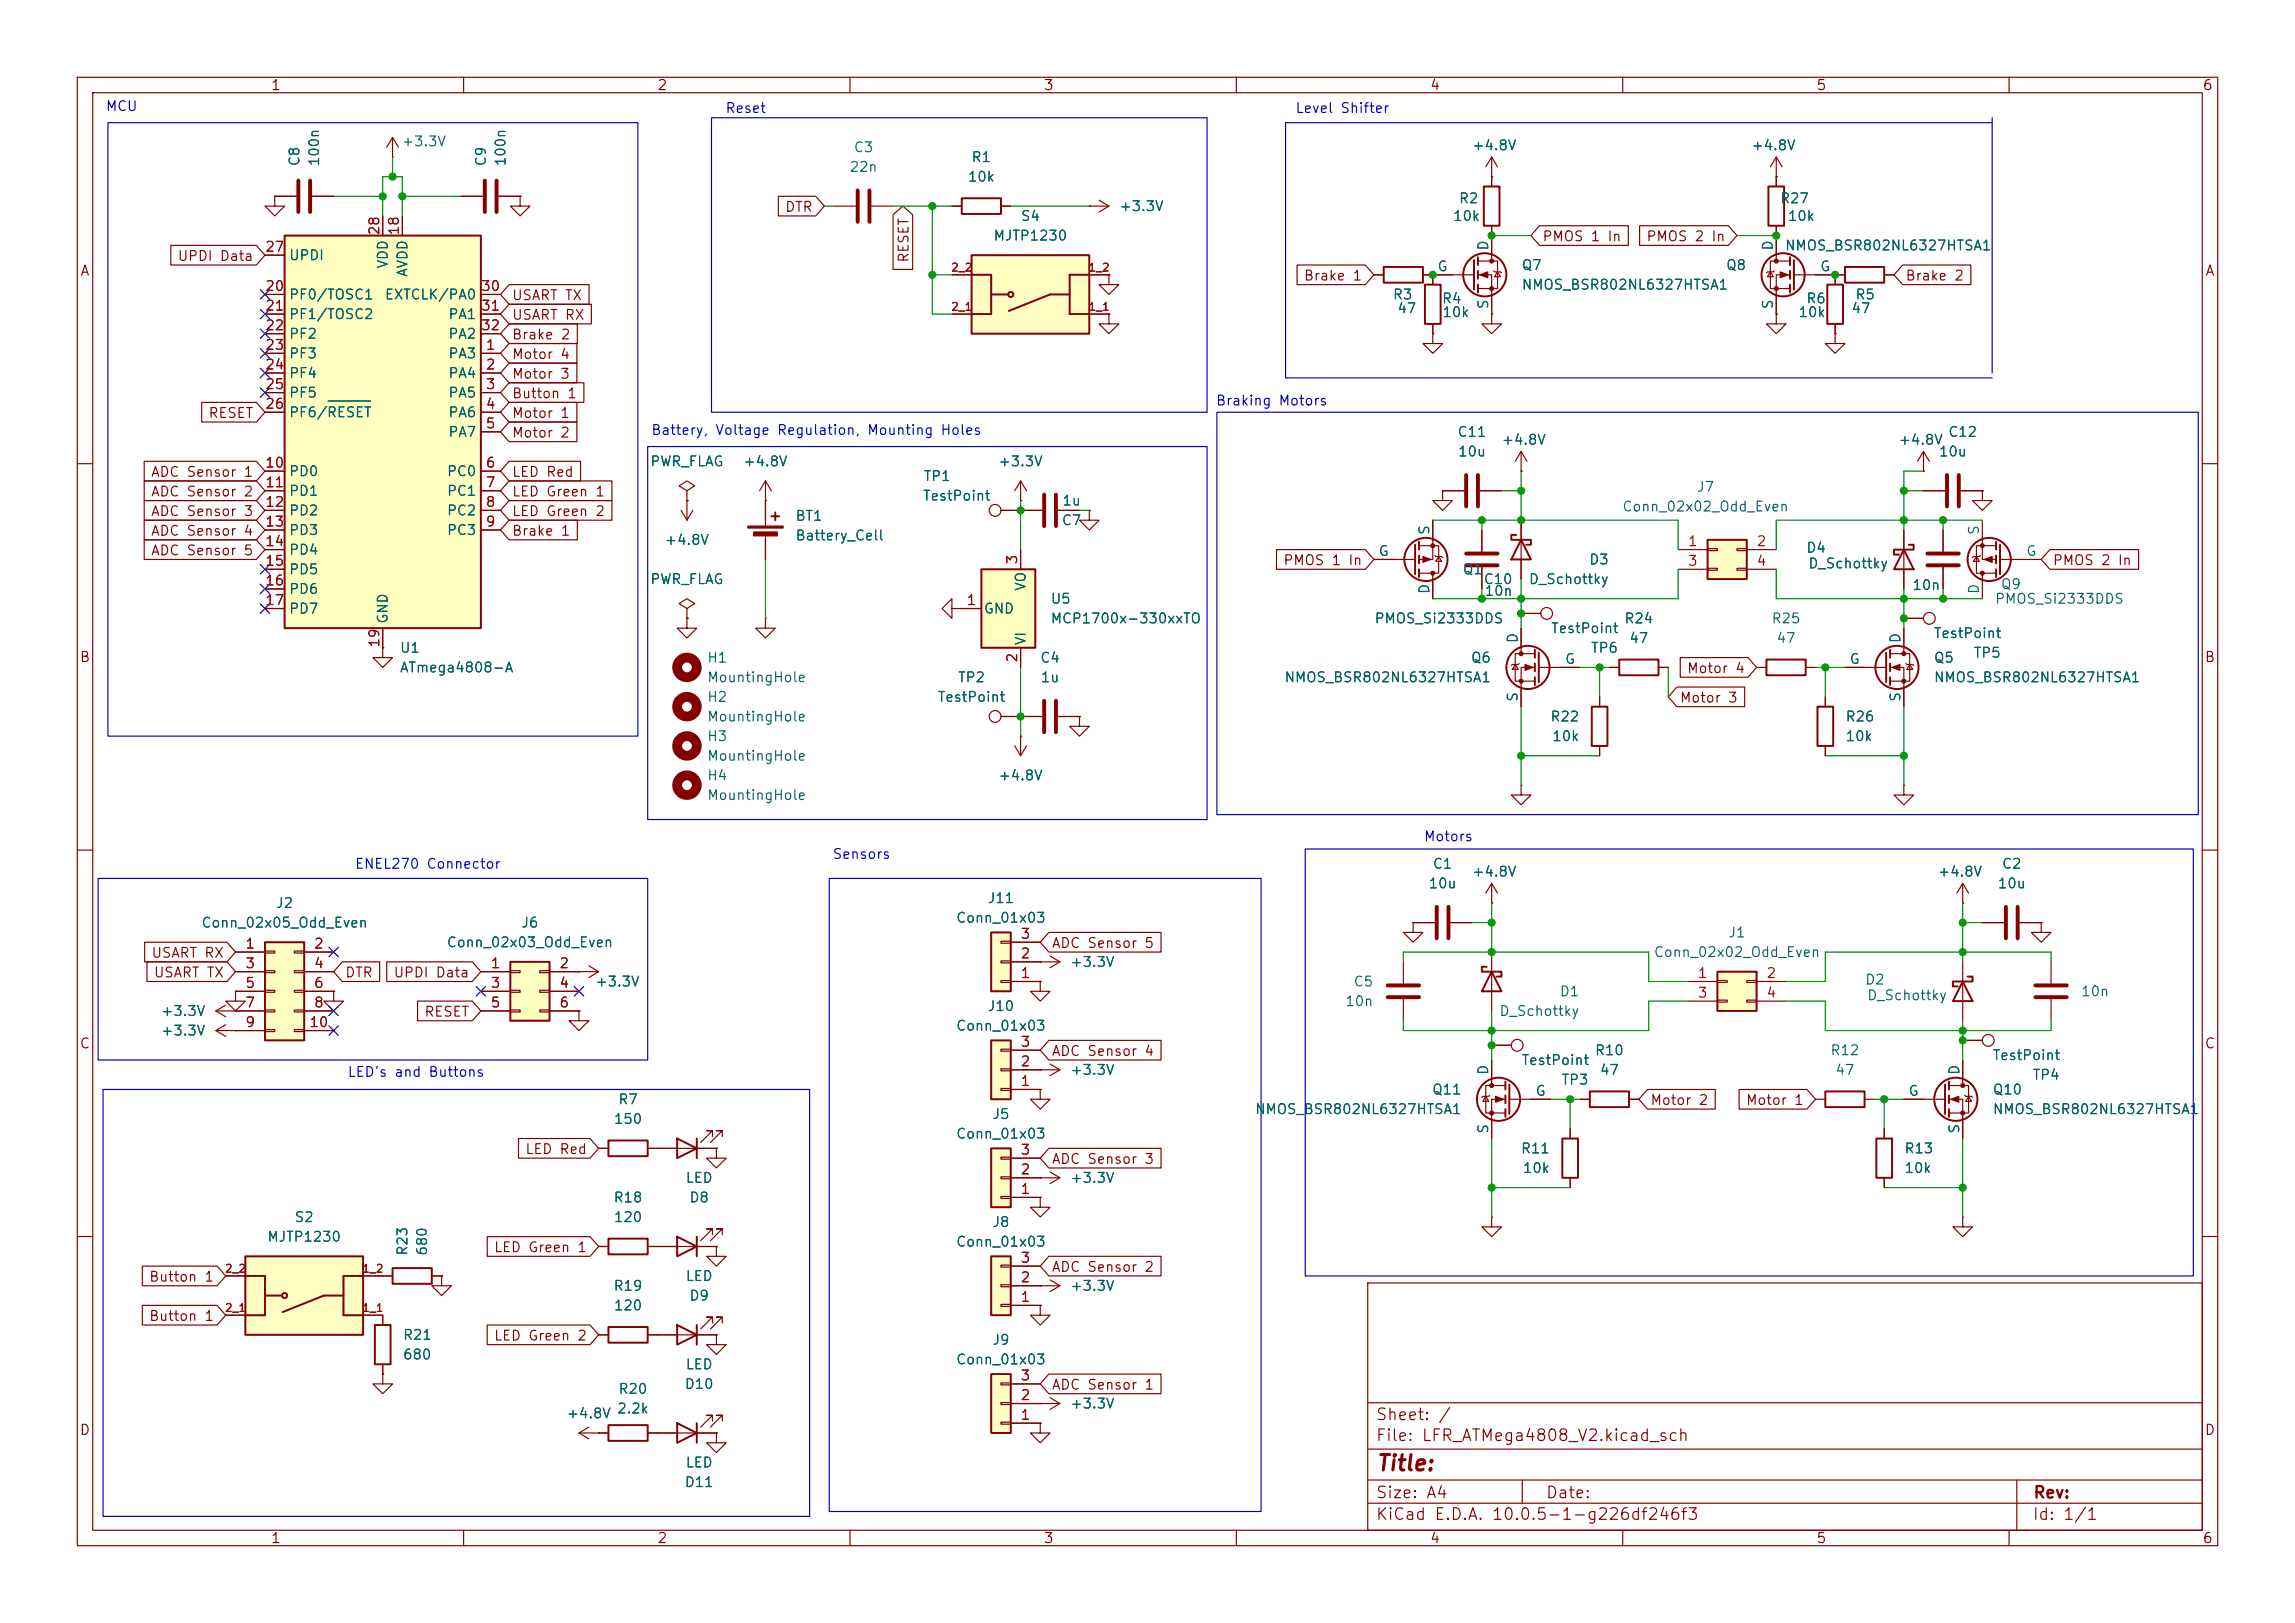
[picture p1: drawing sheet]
<svg xmlns="http://www.w3.org/2000/svg" width="297mm" height="210mm" viewBox="0 0 297 210" stroke-linecap="round" stroke-linejoin="round" font-family="sans-serif">
<defs><g id="words">
<text font-size="2" fill="#840000" x="178" y="190.8">Title:</text>
<g font-size="1.5" fill="#840000">
<text x="178" y="184.1">Sheet: /</text>
<text x="178" y="186.8">File: LFR_ATMega4808_V2.kicad_sch</text>
<text x="178" y="197">KiCad E.D.A. 10.0.5-1-g226df246f3</text>
<text x="178" y="194.2">Size: A4</text>
<text x="200" y="194.2">Date:</text>
<text x="263" y="197">Id: 1/1</text>
<text x="263" y="194.2">Rev:</text>
</g>
<g font-size="1.3" fill="#840000">
<text x="35" y="12">1</text>
<text x="85" y="12">2</text>
<text x="135" y="12">3</text>
<text x="185" y="12">4</text>
<text x="235" y="12">5</text>
<text x="285" y="12">6</text>
<text x="101.5" y="27.7">DTR</text>
<text x="10.3" y="36">A</text>
<text x="22.9" y="34.1">UPDI Data</text>
<text x="117.9" y="34.1" transform="rotate(-90 117.9 34.1)">RESET</text>
<text x="199.5" y="31.5">PMOS 1 In</text>
<text x="213" y="31.5">PMOS 2 In</text>
<text x="285.3" y="36">A</text>
<text x="66.2" y="39.2">USART TX</text>
<text x="66.2" y="41.7">USART RX</text>
<text x="168.6" y="36.6">Brake 1</text>
<text x="246.5" y="36.6">Brake 2</text>
<text x="66.2" y="46.8">Motor 4</text>
<text x="66.2" y="44.2">Brake 2</text>
<text x="66.2" y="51.9">Button 1</text>
<text x="66.2" y="49.3">Motor 3</text>
<text x="26.9" y="54.4">RESET</text>
<text x="66.2" y="54.4">Motor 1</text>
<text x="66.2" y="56.9">Motor 2</text>
<text x="19.5" y="62">ADC Sensor 1</text>
<text x="19.5" y="64.6">ADC Sensor 2</text>
<text x="66.2" y="62">LED Red</text>
<text x="66.2" y="64.6">LED Green 1</text>
<text x="19.5" y="69.6">ADC Sensor 4</text>
<text x="19.5" y="67.1">ADC Sensor 3</text>
<text x="66.2" y="67.1">LED Green 2</text>
<text x="66.2" y="69.6">Brake 1</text>
<text x="19.5" y="72.2">ADC Sensor 5</text>
<text x="166" y="73.4">PMOS 1 In</text>
<text x="265.6" y="73.4">PMOS 2 In</text>
<text x="10.2" y="86">B</text>
<text x="218.2" y="87.4">Motor 4</text>
<text x="285.2" y="86">B</text>
<text x="217.3" y="91.2">Motor 3</text>
<text x="19.5" y="124.2">USART RX</text>
<text x="136" y="123">ADC Sensor 5</text>
<text x="19.8" y="126.8">USART TX</text>
<text x="44.6" y="126.8">DTR</text>
<text x="50.8" y="126.8">UPDI Data</text>
<text x="54.8" y="131.9">RESET</text>
<text x="10.2" y="136">C</text>
<text x="136" y="136.9">ADC Sensor 4</text>
<text x="285.2" y="136">C</text>
<text x="213.5" y="143.3">Motor 2</text>
<text x="225.9" y="143.3">Motor 1</text>
<text x="67.9" y="149.6">LED Red</text>
<text x="136" y="150.9">ADC Sensor 3</text>
<text x="19.2" y="166.2">Button 1</text>
<text x="63.8" y="162.3">LED Green 1</text>
<text x="136" y="164.9">ADC Sensor 2</text>
<text x="19.2" y="171.2">Button 1</text>
<text x="63.8" y="173.8">LED Green 2</text>
<text x="10.2" y="186">D</text>
<text x="136" y="180.1">ADC Sensor 1</text>
<text x="285.2" y="186">D</text>
<text x="35" y="200">1</text>
<text x="85" y="200">2</text>
<text x="135" y="200">3</text>
<text x="185" y="200">4</text>
<text x="235" y="200">5</text>
<text x="285" y="200">6</text>
</g>
<g font-size="1.3" fill="#0000c2">
<text x="13.6" y="14.7">MCU</text>
<text x="93.8" y="14.9">Reset</text>
<text x="167.6" y="14.9">Level Shifter</text>
<text x="157.3" y="52.8">Braking Motors</text>
<text x="84.2" y="56.6">Battery, Voltage Regulation, Mounting Holes</text>
<text x="45.8" y="112.7">ENEL270 Connector</text>
<text x="107.7" y="111.5">Sensors</text>
<text x="184.2" y="109.2">Motors</text>
<text x="44.9" y="139.7">LED's and Buttons</text>
</g>
<g font-size="1.3" fill="#006464">
<text x="39.1" y="21.6" transform="rotate(-90 39.1 21.6)">C8</text>
<text x="41.6" y="21.6" transform="rotate(-90 41.6 21.6)">100n</text>
<text x="51.9" y="19.3">+3.3V</text>
<text x="63.2" y="21.6" transform="rotate(-90 63.2 21.6)">C9</text>
<text x="65.7" y="21.6" transform="rotate(-90 65.7 21.6)">100n</text>
<text x="109.8" y="22.6">22n</text>
<text x="110.4" y="20">C3</text>
<text x="125.1" y="23.8">10k</text>
<text x="125.6" y="21.3">R1</text>
<text x="190.4" y="19.8">+4.8V</text>
<text x="226.6" y="19.8">+4.8V</text>
<text x="132" y="28.9">S4</text>
<text x="144.8" y="27.6">+3.3V</text>
<text x="187.9" y="28.9">10k</text>
<text x="188.7" y="26.6">R2</text>
<text x="230.3" y="26.6">R27</text>
<text x="231.3" y="28.9">10k</text>
<text x="37.3" y="34">UPDI</text>
<text x="50.5" y="34.8" transform="rotate(-90 50.5 34.8)">VDD</text>
<text x="53" y="35.9" transform="rotate(-90 53 35.9)">AVDD</text>
<text x="128.5" y="31.4">MJTP1230</text>
<text x="185.9" y="35.4">G</text>
<text x="192.9" y="32.5" transform="rotate(-90 192.9 32.5)">D</text>
<text x="196.8" y="35.3">Q7</text>
<text x="223.3" y="35.3">Q8</text>
<text x="229.7" y="32.5" transform="rotate(-90 229.7 32.5)">D</text>
<text x="230.9" y="32.7">NMOS_BSR802NL6327HTSA1</text>
<text x="235.5" y="35.4">G</text>
<text x="37.3" y="39.1">PF0/TOSC1</text>
<text x="37.3" y="41.6">PF1/TOSC2</text>
<text x="49.7" y="39.1">EXTCLK/PA0</text>
<text x="57.9" y="41.6">PA1</text>
<text x="180.2" y="39.1">R3</text>
<text x="180.7" y="40.8">47</text>
<text x="186.5" y="39.6">R4</text>
<text x="186.6" y="41.3">10k</text>
<text x="192.9" y="40.1" transform="rotate(-90 192.9 40.1)">S</text>
<text x="196.8" y="37.8">NMOS_BSR802NL6327HTSA1</text>
<text x="229.7" y="40.1" transform="rotate(-90 229.7 40.1)">S</text>
<text x="232.6" y="41.3">10k</text>
<text x="233.7" y="39.6">R6</text>
<text x="239.5" y="40.8">47</text>
<text x="240" y="39.1">R5</text>
<text x="37.3" y="44.1">PF2</text>
<text x="37.3" y="46.7">PF3</text>
<text x="57.9" y="46.7">PA3</text>
<text x="57.9" y="44.1">PA2</text>
<text x="37.3" y="49.2">PF4</text>
<text x="37.3" y="51.8">PF5</text>
<text x="57.9" y="49.2">PA4</text>
<text x="57.9" y="51.8">PA5</text>
<text x="37.3" y="54.3">PF6/RESET</text>
<text x="57.9" y="54.3">PA6</text>
<text x="57.9" y="56.8">PA7</text>
<text x="188.5" y="56.8">C11</text>
<text x="188.6" y="59.4">10u</text>
<text x="194.2" y="57.9">+4.8V</text>
<text x="245.6" y="57.9">+4.8V</text>
<text x="250.8" y="59.4">10u</text>
<text x="252" y="56.8">C12</text>
<text x="37.3" y="61.9">PD0</text>
<text x="37.3" y="64.5">PD1</text>
<text x="57.7" y="61.9">PC0</text>
<text x="57.7" y="64.5">PC1</text>
<text x="84.1" y="60.7">PWR_FLAG</text>
<text x="96.1" y="60.7">+4.8V</text>
<text x="119.3" y="65.1">TestPoint</text>
<text x="119.4" y="62.6">TP1</text>
<text x="129.1" y="60.7">+3.3V</text>
<text x="137.4" y="65.7">1u</text>
<text x="219.5" y="64">J7</text>
<text x="37.3" y="67">PD2</text>
<text x="37.3" y="69.5">PD3</text>
<text x="57.7" y="67">PC2</text>
<text x="57.7" y="69.5">PC3</text>
<text x="85.9" y="70.8">+4.8V</text>
<text x="102.9" y="67.7">BT1</text>
<text x="102.9" y="70.2">Battery_Cell</text>
<text x="137.3" y="68.3">C7</text>
<text x="185.3" y="69.3" transform="rotate(-90 185.3 69.3)">S</text>
<text x="209.9" y="66.5">Conn_02x02_Odd_Even</text>
<text x="233.7" y="71.8">D4</text>
<text x="256.4" y="69.3" transform="rotate(-90 256.4 69.3)">S</text>
<text x="37.3" y="72.1">PD4</text>
<text x="37.3" y="74.6">PD5</text>
<text x="37.3" y="77.2">PD6</text>
<text x="84.1" y="75.9">PWR_FLAG</text>
<text x="133" y="76.6" transform="rotate(-90 133 76.6)">VO</text>
<text x="178.3" y="72.3">G</text>
<text x="185.3" y="77" transform="rotate(-90 185.3 77)">D</text>
<text x="189.2" y="74.6">Q1</text>
<text x="191.9" y="75.9">C10</text>
<text x="192" y="77.4">10n</text>
<text x="197.8" y="75.9">D_Schottky</text>
<text x="205.6" y="73.4">D3</text>
<text x="233.9" y="73.9">D_Schottky</text>
<text x="247.4" y="76.7">10n</text>
<text x="256.4" y="77" transform="rotate(-90 256.4 77)">D</text>
<text x="258.8" y="76.5">Q9</text>
<text x="262.1" y="72.3">G</text>
<text x="37.3" y="79.7">PD7</text>
<text x="50.5" y="80.8" transform="rotate(-90 50.5 80.8)">GND</text>
<text x="127.2" y="79.7">GND</text>
<text x="133" y="83.6" transform="rotate(-90 133 83.6)">VI</text>
<text x="135.9" y="78.4">U5</text>
<text x="135.9" y="81">MCP1700x-330xxTO</text>
<text x="177.8" y="81">PMOS_Si2333DDS</text>
<text x="196.7" y="83.3" transform="rotate(-90 196.7 83.3)">D</text>
<text x="200.6" y="82.2">TestPoint</text>
<text x="210.1" y="81">R24</text>
<text x="210.8" y="83.5">47</text>
<text x="229.2" y="81">R25</text>
<text x="229.8" y="83.5">47</text>
<text x="246.2" y="83.3" transform="rotate(-90 246.2 83.3)">D</text>
<text x="250.2" y="82.9">TestPoint</text>
<text x="258.1" y="78.4">PMOS_Si2333DDS</text>
<text x="51.7" y="84.8">U1</text>
<text x="51.7" y="87.3">ATmega4808-A</text>
<text x="91.4" y="86.1">H1</text>
<text x="91.4" y="88.6">MountingHole</text>
<text x="123.9" y="88.6">TP2</text>
<text x="134.5" y="86.1">C4</text>
<text x="134.6" y="88.6">1u</text>
<text x="166.1" y="88.6">NMOS_BSR802NL6327HTSA1</text>
<text x="190.3" y="86.1">Q6</text>
<text x="202.4" y="86.2">G</text>
<text x="205.8" y="84.8">TP6</text>
<text x="239.3" y="86.2">G</text>
<text x="250.2" y="86.1">Q5</text>
<text x="250.2" y="88.6">NMOS_BSR802NL6327HTSA1</text>
<text x="255.3" y="85.4">TP5</text>
<text x="91.4" y="91.1">H2</text>
<text x="91.4" y="93.7">MountingHole</text>
<text x="121.2" y="91.1">TestPoint</text>
<text x="196.7" y="90.9" transform="rotate(-90 196.7 90.9)">S</text>
<text x="200.5" y="93.7">R22</text>
<text x="238.7" y="93.7">R26</text>
<text x="246.2" y="90.9" transform="rotate(-90 246.2 90.9)">S</text>
<text x="91.4" y="101.3">H4</text>
<text x="91.4" y="96.2">H3</text>
<text x="91.4" y="98.8">MountingHole</text>
<text x="129.1" y="101.3">+4.8V</text>
<text x="200.8" y="96.2">10k</text>
<text x="238.7" y="96.2">10k</text>
<text x="91.4" y="103.8">MountingHole</text>
<text x="185.3" y="112.7">C1</text>
<text x="190.4" y="113.7">+4.8V</text>
<text x="250.7" y="113.7">+4.8V</text>
<text x="259" y="112.7">C2</text>
<text x="35.6" y="117.8">J2</text>
<text x="123.6" y="119.7">Conn_01x03</text>
<text x="127.7" y="117.2">J11</text>
<text x="184.8" y="115.3">10u</text>
<text x="258.4" y="115.3">10u</text>
<text x="26" y="120.3">Conn_02x05_Odd_Even</text>
<text x="57.7" y="122.9">Conn_02x03_Odd_Even</text>
<text x="67.4" y="120.3">J6</text>
<text x="138.4" y="125.4">+3.3V</text>
<text x="213.9" y="124.2">Conn_02x02_Odd_Even</text>
<text x="223.6" y="121.6">J1</text>
<text x="20.7" y="131.8">+3.3V</text>
<text x="76.9" y="128">+3.3V</text>
<text x="127.7" y="131.1">J10</text>
<text x="174" y="130.5">10n</text>
<text x="175.1" y="128">C5</text>
<text x="194" y="131.8">D_Schottky</text>
<text x="201.8" y="129.2">D1</text>
<text x="241.3" y="127.7">D2</text>
<text x="241.5" y="129.7">D_Schottky</text>
<text x="269.2" y="129.2">10n</text>
<text x="20.7" y="134.3">+3.3V</text>
<text x="123.6" y="133.7">Conn_01x03</text>
<text x="206.3" y="136.9">R10</text>
<text x="236.8" y="136.9">R12</text>
<text x="257.8" y="137.5">TestPoint</text>
<text x="79.9" y="143.2">R7</text>
<text x="138.4" y="139.4">+3.3V</text>
<text x="185.2" y="141.9">Q11</text>
<text x="192.9" y="139.2" transform="rotate(-90 192.9 139.2)">D</text>
<text x="196.8" y="138.1">TestPoint</text>
<text x="198.6" y="142.1">G</text>
<text x="202" y="140.7">TP3</text>
<text x="206.9" y="139.4">47</text>
<text x="237.4" y="139.4">47</text>
<text x="246.9" y="142.1">G</text>
<text x="253.9" y="139.2" transform="rotate(-90 253.9 139.2)">D</text>
<text x="257.8" y="141.9">Q10</text>
<text x="262.9" y="140">TP4</text>
<text x="79.3" y="145.7">150</text>
<text x="123.6" y="147.6">Conn_01x03</text>
<text x="128.3" y="145.1">J5</text>
<text x="162.3" y="144.5">NMOS_BSR802NL6327HTSA1</text>
<text x="192.9" y="146.8" transform="rotate(-90 192.9 146.8)">S</text>
<text x="196.7" y="149.6">R11</text>
<text x="246.4" y="149.6">R13</text>
<text x="253.9" y="146.8" transform="rotate(-90 253.9 146.8)">S</text>
<text x="257.8" y="144.5">NMOS_BSR802NL6327HTSA1</text>
<text x="79.3" y="155.9">R18</text>
<text x="88.6" y="153.4">LED</text>
<text x="89.1" y="155.9">D8</text>
<text x="138.4" y="153.4">+3.3V</text>
<text x="197" y="152.1">10k</text>
<text x="246.4" y="152.1">10k</text>
<text x="34.5" y="161">MJTP1230</text>
<text x="38" y="158.4">S2</text>
<text x="79.3" y="158.4">120</text>
<text x="123.6" y="161.6">Conn_01x03</text>
<text x="128.3" y="159.1">J8</text>
<text x="53" y="162.6" transform="rotate(-90 53 162.6)">R23</text>
<text x="55.6" y="162.6" transform="rotate(-90 55.6 162.6)">680</text>
<text x="79.3" y="167.3">R19</text>
<text x="88.6" y="166.1">LED</text>
<text x="138.4" y="167.3">+3.3V</text>
<text x="52.1" y="173.7">R21</text>
<text x="79.3" y="169.9">120</text>
<text x="89.1" y="168.6">D9</text>
<text x="52.1" y="176.2">680</text>
<text x="88.6" y="177.5">LED</text>
<text x="123.6" y="176.9">Conn_01x03</text>
<text x="128.3" y="174.3">J9</text>
<text x="73.2" y="183.8">+4.8V</text>
<text x="79.8" y="183.2">2.2k</text>
<text x="79.9" y="180.7">R20</text>
<text x="88.5" y="180">D10</text>
<text x="138.4" y="182.6">+3.3V</text>
<text x="88.6" y="190.2">LED</text>
<text x="88.5" y="192.7">D11</text>
</g>
<g font-size="1.3" fill="#a90000">
<text x="34.2" y="32.9">27</text>
<text x="49.4" y="30.5" transform="rotate(-90 49.4 30.5)">28</text>
<text x="51.9" y="30.5" transform="rotate(-90 51.9 30.5)">18</text>
<text x="34.2" y="38">20</text>
<text x="34.2" y="40.5">21</text>
<text x="62.2" y="38">30</text>
<text x="62.2" y="40.5">31</text>
<text x="34.2" y="43">22</text>
<text x="34.2" y="45.6">23</text>
<text x="62.2" y="43">32</text>
<text x="62.8" y="45.6">1</text>
<text x="34.2" y="48.1">24</text>
<text x="34.2" y="50.7">25</text>
<text x="34.2" y="53.2">26</text>
<text x="62.8" y="48.1">2</text>
<text x="62.8" y="50.7">3</text>
<text x="62.8" y="53.2">4</text>
<text x="62.8" y="55.7">5</text>
<text x="34.2" y="60.8">10</text>
<text x="34.2" y="63.4">11</text>
<text x="34.2" y="65.9">12</text>
<text x="62.8" y="60.8">6</text>
<text x="62.8" y="63.4">7</text>
<text x="62.8" y="65.9">8</text>
<text x="34.2" y="68.4">13</text>
<text x="34.2" y="71">14</text>
<text x="62.8" y="68.4">9</text>
<text x="218.3" y="71">1</text>
<text x="227.2" y="71">2</text>
<text x="34.2" y="73.5">15</text>
<text x="34.2" y="76.1">16</text>
<text x="131.9" y="73.1" transform="rotate(-90 131.9 73.1)">3</text>
<text x="218.3" y="73.5">3</text>
<text x="227.2" y="73.5">4</text>
<text x="34.2" y="78.6">17</text>
<text x="49.4" y="83.9" transform="rotate(-90 49.4 83.9)">19</text>
<text x="125" y="78.6">1</text>
<text x="131.9" y="85.8" transform="rotate(-90 131.9 85.8)">2</text>
<text x="31.7" y="123.1">1</text>
<text x="31.7" y="125.6">3</text>
<text x="40.5" y="123.1">2</text>
<text x="40.5" y="125.6">4</text>
<text x="63.4" y="125.6">1</text>
<text x="72.3" y="125.6">2</text>
<text x="132" y="124.3">2</text>
<text x="132" y="121.8">3</text>
<text x="31.7" y="128.1">5</text>
<text x="31.7" y="130.7">7</text>
<text x="40.5" y="128.1">6</text>
<text x="40.5" y="130.7">8</text>
<text x="63.4" y="128.1">3</text>
<text x="63.4" y="130.7">5</text>
<text x="72.3" y="128.1">4</text>
<text x="72.3" y="130.7">6</text>
<text x="132" y="126.9">1</text>
<text x="219.6" y="126.9">1</text>
<text x="219.6" y="129.4">3</text>
<text x="228.5" y="126.9">2</text>
<text x="228.5" y="129.4">4</text>
<text x="31.7" y="133.2">9</text>
<text x="39.9" y="133.2">10</text>
<text x="132" y="135.8">3</text>
<text x="132" y="140.8">1</text>
<text x="132" y="138.3">2</text>
<text x="132" y="149.7">3</text>
<text x="132" y="154.8">1</text>
<text x="132" y="152.3">2</text>
<text x="132" y="166.2">2</text>
<text x="132" y="163.7">3</text>
<text x="132" y="168.8">1</text>
<text x="132" y="178.9">3</text>
<text x="132" y="184">1</text>
<text x="132" y="181.5">2</text>
</g>
<g font-size="1" fill="#a90000">
<text x="123" y="35.4">2_2</text>
<text x="140.8" y="35.4">1_2</text>
<text x="123" y="40.5">2_1</text>
<text x="140.8" y="40.5">1_1</text>
<text x="29" y="164.9">2_2</text>
<text x="46.8" y="164.9">1_2</text>
<text x="29" y="170">2_1</text>
<text x="46.8" y="170">1_1</text>
</g>
</g></defs>
<g fill="none" stroke="#840000" stroke-width=".15">
<path d="M10 10h277v190h-277zM12 12h273v186h-273zM60 10v2M110 10v2M160 10v2M210 10v2M260 10v2M141 26.7h.1M141 26.7h2.5M142.2 25.9l1.3 .8M143.5 35.6v1.2h1.3l-1.3 1.3-1.3-1.3h1.3M143.5 35.6h.1"/>
<path d="M143.5 26.7l-1.3 .7M229.9 22.9h.1M229.9 20.3v3.8M229.9 29.2v1.3M229.9 20.3l-.8 1.3M229.9 20.3l.7 1.3M238.8 35.6h-1.3v1.2M243.8 35.6h1.3M143.5 40.6v1.3h1.3l-1.3 1.3-1.3-1.3h1.3M143.5 40.6h.1M237.5 43.2v1.3h1.3l-1.3 1.2-1.3-1.2h1.3M237.5 43.2h.1"/>
<path d="M237.5 41.9v1.3M10 60h2M99.1 64.8v3.3M99.1 69.1v3.3M123.2 78.7v-1.2l-1.3 1.2 1.3 1.3v-1.3h1.3M124.5 78.7h.1M186.7 63.5v1.3h-1.3l1.3 1.2 1.3-1.2h-1.3M186.7 63.5h.1M186.7 63.5h2.8M191.5 63.5h2.8M248.9 63.5h2.8M253.7 63.5h2.8"/>
<path d="M256.5 63.5v1.3h-1.2l1.2 1.2 1.3-1.2h-1.3M256.5 63.5h.1M285 60h2M129.5 92.7h2.6M10 110h2M285 110h2M10 160h2M177 166h108v32h-108zM285 160h2M60 198v2M110 198v2M160 198v2"/>
<path d="M177 194.5h108M177 191.5h108M177 187.5h108M177 181.5h108M197 191.5v3M210 198v2M260 198v2M261 191.5v6.5"/>
<circle cx="128.8" cy="92.7" r=".76"/>
</g>
<path d="M228.9 24.1h2v5.1h-2zM236.5 36.8h2v5.1h-2zM238.8 34.5h5v2.1h-5zM99.8 66.8h1M100.3 66.3v1" fill="none" stroke="#840000" stroke-width=".25"/>
<g fill="none" stroke="#840000" stroke-width="1.3">
<circle cx="88.9" cy="96.5" r="1.27"/>
<circle cx="88.9" cy="101.6" r="1.27"/>
</g>
<g fill="#840000" stroke="#840000" stroke-width=".15">
<path d="M96.8 68.1h4.5v.2h-4.5z"/>
<path d="M97.5 68.8h3.1v.5h-3.1z"/>
</g>
<path d="M189.7 61.5v4M191.3 61.5v4M252 61.5v4M253.5 61.5v4" fill="none" stroke="#840000" stroke-width=".51"/>
<path d="M125.7 33h15.3v10.2h-15.3z" fill="#ffffc2"/>
<g fill="none" stroke="#840000" stroke-width=".25">
<path d="M124.5 25.7h5v2h-5zM125.7 33h15.3v10.2h-15.3zM125.7 35.6h2.6v5h-2.6M128.3 38.1h2.1M138.4 38.1h-2.5l-5.3 2.1M141 35.6h-2.6v5h2.6"/>
<circle cx="130.8" cy="38.1" r=".33"/>
</g>
<path d="M35.6 25.4v1.3h1.2l-1.2 1.2-1.3-1.2h1.3M35.6 25.4h.1M123.2 35.6h2.5M123.2 26.7h1.3M129.5 26.7h1.3M141 35.6h2.5M123.2 40.6h2.5M141 40.6h2.5M43.2 128.3v1.2h1.2l-1.2 1.3-1.3-1.3h1.3M43.2 128.3h.1M254 157.5v1.3h1.3l-1.3 1.2-1.3-1.2h1.3M254 157.5h.1" fill="none" stroke="#840000" stroke-width=".15"/>
<path d="M34.3 121.9h5.1v12.7h-5.1z" fill="#ffffc2"/>
<path d="M34.3 121.9h5.1v12.7h-5.1zM254 127l1.3 2.5h-2.6zM254.6 126.4h.7v.6h-2.6v.6h.7M242.8 147.3h2.1v5.1h-2.1z" fill="none" stroke="#840000" stroke-width=".25"/>
<g fill="none" stroke="#840000" stroke-width=".15">
<path d="M132.1 64.8h.1M132.1 66h2.8M132.1 62.2l-.8 1.3M132.1 62.2l.7 1.3M132.1 62.2v2.6M136.9 66h2.8M141 66v1.3h-1.3l1.3 1.3 1.2-1.3h-1.2M141 66h.1M30.5 123.2h3.8M30.5 125.7h3.8M30.5 128.3h3.8M30.5 130.8h3.8"/>
<path d="M30.5 133.4h3.8M34.3 123.1h1.3v.2h-1.3zM34.3 125.6h1.3v.3h-1.3zM34.3 128.1h1.3v.3h-1.3zM34.3 130.7h1.3v.2h-1.3zM34.3 133.2h1.3v.3h-1.3zM38.1 123.1h1.3v.2h-1.3zM38.1 125.6h1.3v.3h-1.3zM38.1 128.1h1.3v.3h-1.3zM38.1 130.7h1.3v.2h-1.3zM38.1 133.2h1.3v.3h-1.3zM39.4 123.2h3.8"/>
<path d="M39.4 125.7h3.8M39.4 128.3h3.8M39.4 130.8h3.8M39.4 133.4h3.8M254 124.5v7.6M243.8 146.1v1.2M243.8 152.4v1.3"/>
</g>
<path d="M135.1 64v4.1M136.7 64v4.1" fill="none" stroke="#840000" stroke-width=".51"/>
<path d="M127 73.7h7v10.1h-7z" fill="#ffffc2"/>
<g fill="none" stroke="#840000" stroke-width=".25">
<path d="M184.4 36.8h2v5.1h-2zM192 24.1h2.1v5.1h-2.1zM127 73.7h7v10.1h-7zM192.4 125.1h-.6v.6h2.5v.7h-.6M193 125.7l1.3 2.6h-2.5zM252.2 140v1M202.2 147.3h2v5.1h-2zM236.2 141.2h5.1v2.1h-5.1zM251.7 140.3v3.8M252.2 141.7v1M252.2 143.5v1"/>
<circle cx="253.1" cy="142.2" r="2.79"/>
</g>
<g fill="none" stroke="#840000" stroke-width=".15">
<path d="M185.4 35.6v1.2M193 22.9h.1M193 20.3l.8 1.3M193 20.3l-.7 1.3M193 20.3v3.8M193 29.2v1.3M185.4 41.9v1.3M193 40.6v1.3h-1.2l1.2 1.3 1.3-1.3h-1.3M193 40.6h.1M124.5 78.7h2.5M129.5 66h2.6M132.1 71.1v2.6"/>
<path d="M131.3 96.5l.8 1.3M132.1 95.3h.1M132.1 83.8v2.6M132.1 95.3v2.5M132.8 96.5l-.7 1.3M139.7 92.7v1.3h1.3l-1.3 1.3-1.3-1.3h1.3M139.7 92.7h.1M182.9 119.4v1.3h-1.3l1.3 1.2 1.2-1.2h-1.2M182.9 119.4h.1M182.9 119.4h2.8M187.7 119.4h2.8M193 116.8h.1"/>
<path d="M193 114.3v2.5M193 114.3l.8 1.3M193 114.3l-.7 1.3M254 116.8h.1M254 114.3l-.8 1.3M254 114.3l.8 1.3M254 114.3v2.5M256.5 119.4h2.8M261.4 119.4h2.8M264.2 119.4v1.3h1.2l-1.2 1.2-1.3-1.2h1.3M264.2 119.4h.1M134.6 138.4h.1"/>
<path d="M134.6 127v1.3h1.3l-1.3 1.2-1.3-1.2h1.3M134.6 127h.1M134.6 138.4h2.6M135.9 137.7l1.3 .7M137.2 138.4l-1.3 .8M193 123.2v7.6M254 137.2v3.3M254 134.6h2.5M134.6 141v1.2h1.3l-1.3 1.3-1.3-1.3h1.3M134.6 141h.1M134.6 154.9v1.3h1.3l-1.3 1.3-1.3-1.3h1.3M134.6 154.9h.1"/>
<path d="M134.6 152.4h.1M134.6 152.4h2.6M135.9 151.6l1.3 .8M137.2 152.4l-1.3 .8M193 157.5v1.3h-1.2l1.2 1.2 1.3-1.2h-1.3M193 157.5h.1M203.2 146.1v1.2M203.2 152.4v1.3M234.9 142.2h1.3M241.3 142.2h1.3M246.4 142.2h5.3M252.2 140.5h2.6v3.5h-2.6"/>
<path d="M252.2 142.2h1.8v5.1M254.3 141.7l.1 .2h.7l.2 .1M254.8 141.9l.3 .6h-.7zM134.6 168.9v1.3h1.3l-1.3 1.3-1.3-1.3h1.3M134.6 168.9h.1M134.6 166.4h.1M134.6 166.4h2.6M135.9 165.6l1.3 .8M137.2 166.4l-1.3 .7M134.6 181.6h.1M134.6 181.6h2.6M135.9 180.8l1.3 .8"/>
<path d="M137.2 181.6l-1.3 .8"/>
<circle cx="128.8" cy="66" r=".76"/>
<circle cx="257.3" cy="134.6" r=".76"/>
</g>
<path d="M185.9 117.3v4.1M187.5 117.3v4.1M259.6 117.3v4.1M261.1 117.3v4.1" fill="none" stroke="#840000" stroke-width=".51"/>
<g fill="#840000" stroke="#840000" stroke-width=".15">
<path d="M252.5 142.2l1-.3v.7z"/>
<circle cx="254" cy="140.5" r=".25"/>
<circle cx="254" cy="144" r=".25"/>
</g>
<path d="M128.3 177.8h2.5v7.6h-2.5z" fill="#ffffc2"/>
<g fill="none" stroke="#840000" stroke-width=".25">
<path d="M179.1 34.5h5v2.1h-5zM190.8 33.7v3.8M191.3 33.3v1M191.3 35.1v1M191.3 36.8v1M231.6 33.3v1M231.6 35.1v1M231.6 36.8v1M232.2 33.7v3.8M194.8 140v1M194.8 141.7v1M194.8 143.5v1"/>
<path d="M195.3 140.3v3.8M205.7 141.2h5.1v2.1h-5.1zM128.3 177.8h2.5v7.6h-2.5z"/>
<circle cx="192.2" cy="35.6" r="2.79"/>
<circle cx="230.8" cy="35.6" r="2.79"/>
<circle cx="193.9" cy="142.2" r="2.79"/>
</g>
<g fill="none" stroke="#840000" stroke-width=".15">
<path d="M50.8 17.8l-.8 1.3M50.8 17.8l.8 1.3M50.8 17.8v2.5M35.6 25.4h2.8M40.4 25.4h2.8M50.8 20.3h.1M59.7 25.4h2.8M64.5 25.4h2.8M67.3 25.4v1.3h1.3l-1.3 1.2-1.3-1.2h1.3M67.3 25.4h.1M107.9 26.7h2.8M112.8 26.7h2.8"/>
<path d="M177.8 35.6h1.3M184.1 35.6h6.7M191.3 33.8h2.5v3.5h-2.5M191.3 35.6h1.7v5M193 30.5v3.3M193.3 35.1l.1 .1h.8l.1 .1M193.8 35.2l.4 .6h-.8zM229.1 35.2l.4 .6h-.8zM229.6 35.1l-.1 .1h-.8l-.1 .1M229.9 30.5v3.3M231.6 33.8h-2.5v3.5h2.5M231.6 35.6h-1.7v5"/>
<path d="M232.2 35.6h5.3M185.4 43.2v1.3h-1.3l1.3 1.2 1.3-1.2h-1.3M185.4 43.2h.1M229.9 40.6v1.3h1.2l-1.2 1.3-1.3-1.3h1.3M229.9 40.6h.1M132.1 92.7h2.8M136.9 92.7h2.8M181.6 124.5v2.8M181.6 129.3v2.8M193 137.2v3.3M192.3 141.9l.4 .6h-.8zM192.8 141.7l-.1 .2h-.8l-.1 .1"/>
<path d="M194.8 140.5h-2.5v3.5h2.5M194.8 142.2h-1.8v5.1M195.3 142.2h5.4M204.5 142.2h1.2M210.8 142.2h1.3M129.5 178.9h1.3v.3h-1.3zM130.8 179.1h3.8M129.5 184h1.3v.3h-1.3zM129.5 181.5h1.3v.2h-1.3zM130.8 184.2h3.8M130.8 181.6h3.8"/>
</g>
<path d="M38.6 23.4v4M40.1 23.4v4M62.7 23.4v4M64.3 23.4v4M111 24.6v4.1M112.5 24.6v4.1M135.1 90.7v4M136.7 90.7v4M179.6 127.5h4M179.6 129h4" fill="none" stroke="#840000" stroke-width=".51"/>
<g fill="#840000" stroke="#840000" stroke-width=".15">
<path d="M193.5 141.9l1.1 .3-1.1 .4z"/>
<path d="M230.4 35.2l1 .4-1 .3z"/>
<path d="M191.5 35.6l1-.4v.7z"/>
<circle cx="193" cy="140.5" r=".25"/>
<circle cx="193" cy="144" r=".25"/>
<circle cx="229.9" cy="33.8" r=".25"/>
<circle cx="229.9" cy="37.3" r=".25"/>
<circle cx="193" cy="33.8" r=".25"/>
<circle cx="193" cy="37.3" r=".25"/>
</g>
<path d="M128.3 120.7h2.5v7.6h-2.5z" fill="#ffffc2"/>
<path d="M206 91.4h2v5.1h-2zM128.3 120.7h2.5v7.6h-2.5z" fill="none" stroke="#840000" stroke-width=".25"/>
<path d="M207 90.2v1.2M207 96.5v1.3M129.5 126.9h1.3v.2h-1.3zM129.5 124.3h1.3v.3h-1.3zM129.5 121.8h1.3v.2h-1.3zM130.8 127h3.8M130.8 124.5h6.4M130.8 121.9h3.8M134.6 124.5h.1M135.9 123.7l1.3 .8M137.2 124.5l-1.3 .7" fill="none" stroke="#840000" stroke-width=".15"/>
<path d="M128.3 134.6h2.5v7.6h-2.5z" fill="#ffffc2"/>
<path d="M235.2 91.4h2v5.1h-2zM128.3 134.6h2.5v7.6h-2.5z" fill="none" stroke="#840000" stroke-width=".25"/>
<path d="M236.2 90.2v1.2M236.2 96.5v1.3M129.5 138.3h1.3v.3h-1.3zM129.5 135.8h1.3v.2h-1.3zM130.8 138.4h3.8M130.8 135.9h3.8M129.5 140.8h1.3v.3h-1.3zM130.8 141h3.8M134.6 184.2v1.2h1.3l-1.3 1.3-1.3-1.3h1.3M134.6 184.2h.1" fill="none" stroke="#840000" stroke-width=".15"/>
<path d="M128.3 148.6h2.5v7.6h-2.5z" fill="#ffffc2"/>
<path d="M128.3 148.6h2.5v7.6h-2.5z" fill="none" stroke="#840000" stroke-width=".25"/>
<path d="M129.5 154.8h1.3v.3h-1.3zM129.5 152.3h1.3v.2h-1.3zM129.5 149.7h1.3v.3h-1.3zM130.8 154.9h3.8M130.8 152.4h3.8M130.8 149.9h3.8" fill="none" stroke="#840000" stroke-width=".15"/>
<path d="M128.3 162.6h2.5v7.6h-2.5z" fill="#ffffc2"/>
<g fill="none" stroke="#840000" stroke-width=".25">
<path d="M244.1 84.5v3.8M244.6 84.1v1M244.6 85.9v1M244.6 87.6v1M78.7 147.6h5.1v2h-5.1zM48.5 171.5h2v5h-2zM50.8 164.1h5.1v2h-5.1zM78.7 160.3h5.1v2h-5.1zM128.3 162.6h2.5v7.6h-2.5zM78.7 184.4h5.1v2h-5.1z"/>
<circle cx="245.5" cy="86.4" r="2.79"/>
</g>
<g fill="none" stroke="#840000" stroke-width=".15">
<path d="M196.8 79.4h2.6M238.8 86.4h5.3M244.6 84.6h2.5v3.5h-2.5M244.6 86.4h1.8v5M246.4 81.3v3.3M246.6 85.9l.2 .1h.7l.1 .1M247.1 86l.4 .6h-.7zM74.9 125.7h.1M74.9 130.8v1.3h1.3l-1.3 1.3-1.2-1.3h1.2M74.9 130.8h.1M74.9 125.7h2.6M76.2 125l1.3 .7"/>
<path d="M77.5 125.7l-1.3 .8M77.5 148.6h1.2M83.8 148.6h1.3M49.5 170.2v1.3M49.5 176.5v1.3M49.5 165.1h1.3M55.9 165.1h1.2M57.1 165.1v1.3h1.3l-1.3 1.2-1.2-1.2h1.2M57.1 165.1h.1M77.5 161.3h1.2M83.8 161.3h1.3M129.5 168.8h1.3v.2h-1.3z"/>
<path d="M129.5 166.2h1.3v.3h-1.3zM129.5 163.7h1.3v.3h-1.3zM130.8 168.9h3.8M130.8 166.4h3.8M130.8 163.8h3.8M77.5 185.4h1.2M83.8 185.4h1.3"/>
<circle cx="200.2" cy="79.4" r=".76"/>
</g>
<g fill="#840000" stroke="#840000" stroke-width=".15">
<path d="M244.9 86.4l1-.4v.7z"/>
<circle cx="246.4" cy="84.6" r=".25"/>
<circle cx="246.4" cy="88.1" r=".25"/>
</g>
<path d="M66 124.5h5.1v7.6h-5.1z" fill="#ffffc2"/>
<path d="M66 124.5h5.1v7.6h-5.1z" fill="none" stroke="#840000" stroke-width=".25"/>
<path d="M62.2 125.7h3.8M62.2 128.3h3.8M62.2 130.8h3.8M66 125.6h1.3v.3h-1.3zM66 128.1h1.3v.3h-1.3zM66 130.7h1.3v.2h-1.3zM69.8 125.6h1.3v.3h-1.3zM69.8 128.1h1.3v.3h-1.3zM69.8 130.7h1.3v.2h-1.3zM71.1 125.7h3.8M71.1 128.3h3.8M71.1 130.8h3.8" fill="none" stroke="#840000" stroke-width=".15"/>
<path d="M31.7 162.6h15.3v10.1h-15.3z" fill="#ffffc2"/>
<g fill="none" stroke="#840000" stroke-width=".25">
<path d="M258.3 70.1v1M258.3 71.9v1M258.3 73.7v1M258.8 70.5v3.8M31.7 162.6h15.3v10.1h-15.3zM31.7 165.1h2.6v5.1h-2.6M34.3 167.6h2.1M44.4 167.6h-2.5l-5.3 2.2M47 165.1h-2.6v5.1h2.6"/>
<circle cx="257.4" cy="72.4" r="2.79"/>
<circle cx="36.8" cy="167.6" r=".33"/>
</g>
<g fill="none" stroke="#840000" stroke-width=".15">
<path d="M88.9 63.5l1-.6-1-.7-1 .7 1 .6v1.3M88.9 64.8h.1M88.9 78.7l1-.6-1-.6-1 .6 1 .6v1.3M255.8 72l.4 .6h-.8zM256.3 71.9l-.1 .1h-.8l-.1 .1M256.5 67.3v5.1h1.8M256.5 74.2v3.3M258.3 70.6h-2.5v3.6h2.5M258.8 72.4h5.4M88.9 80v1.3h1.3l-1.3 1.3-1.3-1.3h1.3M88.9 80h.1M246.4 80h2.5"/>
<path d="M29.2 170.2h2.5M29.2 165.1h2.5M47 170.2h2.5M47 165.1h2.5M49.5 177.8v1.3h1.3l-1.3 1.2-1.2-1.2h1.2M49.5 177.8h.1"/>
<circle cx="249.7" cy="80" r=".76"/>
</g>
<g fill="#840000" stroke="#840000" stroke-width=".15">
<path d="M256.8 72.4l1-.4v.8z"/>
<circle cx="256.5" cy="74.2" r=".25"/>
<circle cx="256.5" cy="70.6" r=".25"/>
</g>
<circle cx="88.9" cy="86.4" r="1.27" fill="none" stroke="#840000" stroke-width="1.3"/>
<path d="M222.2 125.7h5.1v5.1h-5.1z" fill="#ffffc2"/>
<g fill="none" stroke="#840000" stroke-width=".25">
<path d="M183.1 70.5v3.8M183.6 70.1v1M183.6 71.9v1M183.6 73.7v1M198.6 84.1v1M198.6 85.9v1M198.6 87.6v1M199.1 84.5v3.8M222.2 125.7h5.1v5.1h-5.1z"/>
<circle cx="184.5" cy="72.4" r="2.79"/>
<circle cx="197.7" cy="86.4" r="2.79"/>
</g>
<g fill="none" stroke="#840000" stroke-width=".15">
<path d="M177.8 72.4h5.3M183.6 70.6h2.6v3.6h-2.6M185.4 67.3v5.1h-1.8M185.4 74.2v3.3M185.7 71.9l.1 .1h.8l.1 .1M186.2 72l.4 .6h-.8zM191.8 68.6v2.8M191.8 73.4v2.8M49.5 83.8v1.3h1.3l-1.3 1.3-1.2-1.3h1.2M49.5 83.8h.1M99.1 80v1.3h1.2l-1.2 1.3-1.3-1.3h1.3M99.1 80h.1"/>
<path d="M196.1 86l.4 .6h-.8zM196.6 85.9l-.1 .1h-.8l-.1 .1M196.8 81.3v3.3M198.6 84.6h-2.5v3.5h2.5M198.6 86.4h-1.8v5M199.1 86.4h5.4M196.8 101.6v1.3h-1.2l1.2 1.2 1.3-1.2h-1.3M196.8 101.6h.1M246.4 101.6v1.3h1.2l-1.2 1.2-1.3-1.2h1.3M246.4 101.6h.1M193 135.3h2.6M218.4 127h3.8"/>
<path d="M218.4 129.5h3.8M222.2 126.9h1.3v.2h-1.3zM222.2 129.4h1.3v.3h-1.3zM226.1 126.9h1.2v.2h-1.2zM226.1 129.4h1.2v.3h-1.2zM227.3 127h3.8M227.3 129.5h3.8"/>
<circle cx="196.3" cy="135.3" r=".76"/>
</g>
<circle cx="88.9" cy="91.4" r="1.27" fill="none" stroke="#840000" stroke-width="1.3"/>
<g fill="#840000" stroke="#840000" stroke-width=".15">
<path d="M184.1 72l1.1 .4-1.1 .4z"/>
<path d="M197.4 86l1 .4-1 .3z"/>
<circle cx="185.4" cy="74.2" r=".25"/>
<circle cx="185.4" cy="70.6" r=".25"/>
<circle cx="196.8" cy="84.6" r=".25"/>
<circle cx="196.8" cy="88.1" r=".25"/>
</g>
<path d="M189.7 71.6h4.1M189.7 73.2h4.1" fill="none" stroke="#840000" stroke-width=".51"/>
<path d="M36.8 30.5h25.4v50.8h-25.4z" fill="#ffffc2"/>
<g fill="none" stroke="#840000" stroke-width=".25">
<path d="M36.8 30.5h25.4v50.8h-25.4zM196.2 69.2h-.6v.7h2.5v.6h-.6M196.8 69.9l1.3 2.5h-2.5zM246.4 71.1l1.2 2.6h-2.5zM247 70.5h.6v.6h-2.5v.7h.6M209.5 85.3h5.1v2.1h-5.1zM228.6 85.3h5.1v2.1h-5.1zM87.6 147.3l2.6 1.3-2.6 1.3zM90.2 147.3v2.6M78.7 171.7h5.1v2h-5.1zM87.6 171.5l2.6 1.2-2.6 1.3zM87.6 160l2.6 1.3-2.6 1.3z"/>
<path d="M90.2 160v2.6M90.2 171.5v2.5M87.6 184.2l2.6 1.2-2.6 1.3zM90.2 184.2v2.5"/>
</g>
<g fill="none" stroke="#840000" stroke-width=".15">
<path d="M34.3 38.1h2.5M34.3 33h2.5M49.5 27.9v2.6M52.1 27.9v2.6M62.2 38.1h2.6M34.3 45.7h2.5M34.3 48.3h2.5M34.3 50.8h2.5M34.3 53.3h2.5M34.3 40.6h2.5M34.3 43.2h2.5M62.2 45.7h2.6"/>
<path d="M62.2 48.3h2.6M62.2 50.8h2.6M62.2 53.3h2.6M62.2 55.9h2.6M62.2 40.6h2.6M62.2 43.2h2.6M196.8 58.4l.8 1.3M196.8 58.4l-.7 1.3M196.8 58.4v2.6M248.9 58.4l-.7 1.3M248.9 58.4l.8 1.3M248.9 58.4v2.6"/>
<path d="M34.3 61h2.5M34.3 63.5h2.5M34.3 66h2.5M34.3 68.6h2.5M34.3 71.1h2.5M34.3 73.7h2.5M34.3 76.2h2.5M34.3 78.7h2.5M62.2 61h2.6M62.2 63.5h2.6M62.2 66h2.6M62.2 68.6h2.6"/>
<path d="M88.1 66l.8 1.3M88.9 64.8h.1M88.9 64.8v2.5M89.7 66l-.8 1.3M196.8 61h.1M196.8 67.3v7.6M246.4 68.6v7.6M248.9 61h.1M251.5 68.6v2.8M251.5 73.4v2.8M49.5 81.3v2.5M208.3 86.4h1.2"/>
<path d="M214.6 86.4h1.3M227.3 86.4h1.3M233.7 86.4h1.2M27.9 133.4l1.3 .7M27.9 133.4h2.6M27.9 130.8l1.3 .8M27.9 130.8h2.6M29.2 132.6l-1.3 .8M29.2 130l-1.3 .8M30.5 133.4h.1M30.5 130.8h.1M30.5 128.3v1.2h1.2l-1.2 1.3-1.3-1.3h1.3"/>
<path d="M30.5 128.3h.1M265.4 124.5v2.8M265.4 129.3v2.8M85.1 148.6h7.6M92.2 147.1v-.8h-.8h.8l-1.5 1.5M92.2 159.8v-.8h-.8h.8l-1.5 1.5M92.7 148.6v1.3h1.3l-1.3 1.2-1.3-1.2h1.3M92.7 148.6h.1M93.5 147.1v-.8h-.8h.8l-1.6 1.5M93.5 159.8v-.8h-.8h.8l-1.6 1.5M77.5 172.7h1.2M83.8 172.7h8.9"/>
<path d="M85.1 161.3h7.6M92.2 171.2v-.8h-.8h.8l-1.5 1.6M92.7 172.7v1.3h1.3l-1.3 1.3-1.3-1.3h1.3M92.7 172.7h.1M92.7 161.3v1.3h1.3l-1.3 1.2-1.3-1.2h1.3M92.7 161.3h.1M93.5 171.2v-.8h-.8h.8l-1.6 1.6M85.1 185.4h7.6M92.2 183.9v-.8h-.8h.8l-1.5 1.6M92.7 185.4v1.3h1.3l-1.3 1.3-1.3-1.3h1.3M92.7 185.4h.1M93.5 183.9v-.8h-.8h.8l-1.6 1.6"/>
</g>
<path d="M42.5 51.9h5.5" fill="none" stroke="#006464" stroke-width=".15"/>
<path d="M249.4 71.6h4.1M249.4 73.2h4.1M263.4 127.5h4.1M263.4 129h4.1" fill="none" stroke="#840000" stroke-width=".51"/>
<path d="M221 69.9h5.1v5h-5.1z" fill="#ffffc2"/>
<path d="M221 69.9h5.1v5h-5.1z" fill="none" stroke="#840000" stroke-width=".25"/>
<g fill="none" stroke="#840000" stroke-width=".15">
<path d="M22.1 31.7h11.1l1.1 1.3-1.1 1.3h-11.1zM34.3 38.1h2.5M34.3 33h2.5M35.6 25.4h.1M35.6 25.4h2.8M40.4 25.4h2.8M49.5 27.9v2.6M52.1 27.9v2.6M59.7 25.4h2.8M62.2 38.1h2.6M64.5 25.4h2.8M65.9 36.8h10.3v2.6h-10.3l-1.1-1.3z"/>
<path d="M65.9 39.4h10.6v2.5h-10.6l-1.1-1.3zM67.3 25.4h.1M100.7 25.4h4.9l1.1 1.3-1.1 1.2h-4.9zM115.6 27.8l1.2-1.1 1.3 1.1v7.1h-2.5zM123.2 35.6h2.5M123.2 26.7h1.3M129.5 26.7h1.3M141 26.7h.1M141 35.6h2.5M143.5 35.6h.1M167.9 34.3h8.8l1.1 1.3-1.1 1.2h-8.8zM177.8 35.6h1.3"/>
<path d="M184.1 35.6h3.9M185.4 35.6v1.2M193 22.9h.1M193 22.9v1.2M193 29.2v3.8M193 38.1v2.5M199.2 29.2h11.5v2.6h-11.5l-1.1-1.3zM212.2 29.2h11.5l1.1 1.3-1.1 1.3h-11.5zM229.9 22.9h.1M229.9 22.9v1.2M229.9 29.2v3.8M229.9 38.1v2.5"/>
<path d="M234.9 35.6h3.9M237.5 35.6v1.2M243.8 35.6h1.3M246.2 34.3h8.9v2.5h-8.9l-1.1-1.2zM18.7 59.7h14.5l1.1 1.3-1.1 1.2h-14.5zM26.1 52.1h7.1l1.1 1.2-1.1 1.3h-7.1zM34.3 40.6h2.5M34.3 45.7h2.5M34.3 48.3h2.5M34.3 50.8h2.5M34.3 53.3h2.5M34.3 43.2h2.5"/>
<path d="M62.2 40.6h2.6M62.2 45.7h2.6M62.2 48.3h2.6M62.2 50.8h2.6M62.2 53.3h2.6M62.2 55.9h2.6M62.2 43.2h2.6M65.9 44.4h8.8v2.6h-8.8l-1.1-1.3zM65.9 52.1h8.8v2.5h-8.8l-1.1-1.3zM65.9 49.5h9.7v2.6h-9.7l-1.1-1.3zM65.9 59.7h9.2v2.5h-9.2l-1.1-1.2zM65.9 47h8.8v2.5h-8.8l-1.1-1.2z"/>
<path d="M65.9 54.6h8.8v2.6h-8.8l-1.1-1.3zM65.9 41.9h8.8v2.6h-8.8l-1.1-1.3zM123.2 40.6h2.5M141 40.6h2.5M143.5 40.6h.1M185.4 43.2h.1M185.4 41.9v1.3M193 40.6h.1M229.9 40.6h.1M237.5 43.2h.1M237.5 41.9v1.3M18.7 69.8h14.5l1.1 1.3-1.1 1.3h-14.5z"/>
<path d="M18.7 67.3h14.5l1.1 1.3-1.1 1.3h-14.5zM18.7 62.2h14.5l1.1 1.3-1.1 1.3h-14.5zM18.7 64.8h14.5l1.1 1.2-1.1 1.3h-14.5zM34.3 71.1h2.5M34.3 73.7h2.5M34.3 63.5h2.5M34.3 66h2.5M34.3 78.7h2.5M34.3 61h2.5M34.3 68.6h2.5M34.3 76.2h2.5M62.2 63.5h2.6"/>
<path d="M62.2 66h2.6M62.2 61h2.6M62.2 68.6h2.6M65.9 64.8h13.3v2.5h-13.3l-1.1-1.3zM65.9 67.3h8.8v2.6h-8.8l-1.1-1.3zM65.9 62.2h13.3v2.6h-13.3l-1.1-1.3zM88.9 64.8h.1M99.1 64.8h.1M99.1 62.2l-.8 1.3M99.1 62.2l.7 1.3M99.1 62.2v5.1M99.1 69.9v2.5"/>
<path d="M124.5 78.7h.1M124.5 78.7h2.5M129.5 66h5.4M132.1 64.8h.1M132.1 71.1v2.6M136.9 66h2.8M141 66h.1M165.2 71.1h11.5l1.1 1.3-1.1 1.3h-11.5zM177.8 72.4h2.5M185.4 67.3v2.6M185.4 74.9v2.6M186.7 63.5h.1"/>
<path d="M186.7 63.5h2.8M191.5 63.5h2.8M191.8 68.6v2.8M191.8 73.4v2.8M196.8 61h.1M196.8 67.3v2.6M196.8 72.4v2.5M196.8 79.4h2.6M217.2 71.1h3.8M217.2 73.7h3.8M221 71h1.2v.2h-1.2zM221 73.5h1.2v.3h-1.2z"/>
<path d="M224.8 71h1.3v.2h-1.3zM224.8 73.5h1.3v.3h-1.3zM226.1 71.1h3.8M226.1 73.7h3.8M246.4 68.6v2.5M246.4 73.7v2.5M248.9 61h.1M248.9 63.5h2.8M251.5 68.6v2.8M251.5 73.4v2.8M253.7 63.5h2.8M256.5 63.5h.1"/>
<path d="M265.3 71.1h11.5v2.6h-11.5l-1.1-1.3zM49.5 83.8h.1M49.5 81.3v2.5M88.9 80h.1M129.5 92.7h5.4M132.1 95.3h.1M132.1 83.8v2.6M136.9 92.7h2.8M139.7 92.7h.1M196.8 81.3v2.5M196.8 88.9v2.5M201.9 86.4h2.6"/>
<path d="M207 90.2v1.2M207 96.5v1.3M208.3 86.4h1.2M214.6 86.4h1.3M217 88.9h8.8v2.5h-8.8l-1.1-1.2zM217.4 85.1h8.8l1.1 1.3-1.1 1.2h-8.8zM236.2 90.2v1.2M236.2 96.5v1.3M238.8 86.4h2.5M246.4 81.3v2.5M246.4 88.9v2.5M246.4 80h2.5"/>
<path d="M182.9 119.4h.1M182.9 119.4h2.8M187.7 119.4h2.8M193 116.8h.1M254 116.8h.1M256.5 119.4h2.8M261.4 119.4h2.8M264.2 119.4h.1M18.7 121.9h10.7l1.1 1.3-1.1 1.3h-10.7zM19 124.5h10.4l1.1 1.2-1.1 1.3h-10.4zM30.5 133.4h.1M30.5 130.8h.1"/>
<path d="M30.5 128.3h.1M30.5 123.2h3.8M30.5 125.7h3.8M30.5 128.3h3.8M30.5 130.8h3.8M30.5 133.4h3.8M39.4 123.2h3.8M39.4 125.7h3.8M39.4 128.3h3.8M39.4 130.8h3.8M39.4 133.4h3.8M43.2 128.3h.1"/>
<path d="M44.3 124.5h4.8v2.5h-4.8l-1.1-1.3zM50 124.5h11.1l1.1 1.2-1.1 1.3h-11.1zM54 129.5h7.1l1.1 1.3-1.1 1.3h-7.1zM62.2 125.7h3.8M62.2 128.3h3.8M62.2 130.8h3.8M71.1 125.7h3.8M71.1 128.3h3.8M71.1 130.8h3.8M74.9 125.7h.1M74.9 130.8h.1M130.8 138.4h3.8"/>
<path d="M130.8 135.9h3.8M130.8 127h3.8M130.8 124.5h3.8M130.8 121.9h3.8M134.6 127h.1M134.6 138.4h.1M134.6 124.5h.1M135.7 134.6h14.5v2.6h-14.5l-1.1-1.3zM135.7 120.6h14.5v2.6h-14.5l-1.1-1.3zM193 135.3h2.6M193 137.2v2.5M254 137.2v2.5"/>
<path d="M254 134.6h2.5M67.1 147.3h9.3l1.1 1.3-1.1 1.3h-9.3zM77.5 148.6h1.2M83.8 148.6h3.8M90.2 148.6h2.5M92.7 148.6h.1M130.8 154.9h3.8M130.8 152.4h3.8M130.8 149.9h3.8M130.8 141h3.8M134.6 154.9h.1M134.6 141h.1"/>
<path d="M134.6 152.4h.1M135.7 148.6h14.5v2.5h-14.5l-1.1-1.2zM193 144.8v2.5M198.1 142.2h2.6M203.2 146.1v1.2M203.2 152.4v1.3M204.5 142.2h1.2M210.8 142.2h1.3M213.2 141h8.8v2.5h-8.8l-1.1-1.3zM225.1 141h8.7l1.1 1.2-1.1 1.3h-8.7zM243.8 146.1v1.2M243.8 152.4v1.3"/>
<path d="M246.4 142.2h2.5M254 144.8v2.5M18.4 168.9h9.7l1.1 1.3-1.1 1.3h-9.7zM18.4 163.8h9.7l1.1 1.3-1.1 1.3h-9.7zM29.2 165.1h2.5M29.2 170.2h2.5M47 170.2h2.5v1.3M47 165.1h3.8M49.5 177.8h.1M49.5 176.5v1.3M55.9 165.1h1.2M57.1 165.1h.1"/>
<path d="M63.1 171.4h13.3l1.1 1.3-1.1 1.3h-13.3zM63.1 160h13.3l1.1 1.3-1.1 1.3h-13.3zM77.5 172.7h1.2M77.5 161.3h1.2M83.8 172.7h3.8M83.8 161.3h3.8M90.2 172.7h2.5M90.2 161.3h2.5M92.7 172.7h.1M92.7 161.3h.1M130.8 179.1h3.8M130.8 168.9h3.8"/>
<path d="M130.8 166.4h3.8M130.8 163.8h3.8M134.6 166.4h.1M134.6 168.9h.1M135.7 162.6h14.5v2.5h-14.5l-1.1-1.3zM135.7 177.8h14.5v2.5h-14.5l-1.1-1.2zM74.9 185.4l1.3 .8M74.9 185.4h3.8M76.2 184.7l-1.3 .7M77.5 185.4h.1M83.8 185.4h3.8M90.2 185.4h2.5"/>
<path d="M92.7 185.4h.1M130.8 184.2h3.8M130.8 181.6h3.8M134.6 181.6h.1M134.6 184.2h.1"/>
</g>
<path d="M14 15.9h68.5v79.4h-68.5zM92.1 15.2h64.1v38.1h-64.1zM257.8 15.2v33.1M257.8 15.9h-91.4v33h91.4M83.8 57.8h72.4v48.2h-72.4zM157.5 53.3h127v52.1h-127zM12.7 113.7h71.1v23.5h-71.1zM107.3 113.7h55.9v81.9h-55.9zM168.9 109.9h114.9v55.2h-114.9zM13.3 141h91.5v55.2h-91.5z" fill="none" stroke="#0000c2" stroke-width=".15"/>
<g fill="none" stroke="#009600" stroke-width=".15">
<path d="M43.2 25.4h6.3M49.5 27.9v-5h2.6v5M50.8 20.3v2.6M52.1 25.4h7.6M106.7 26.7h1.2M115.6 26.7h7.6M120.6 26.7v13.9h2.6M120.6 35.6h2.6M130.8 26.7h10.2M193 30.5h5.1M224.8 30.5h5.1M99.1 72.4v7.6"/>
<path d="M132.1 64.8v6.3M139.7 66h1.3M185.4 67.3h31.8v3.8M191.8 67.3v1.3M191.8 76.2v1.3M194.3 63.5h2.5M196.8 61v6.3M196.8 74.9v6.4M217.2 73.7v3.8h-31.8M229.9 73.7v3.8h26.6M246.4 76.2v5.1M246.4 63.5h2.5"/>
<path d="M248.9 61h-2.5v7.6M251.5 67.3v1.3M251.5 76.2v1.3M256.5 67.3h-26.6v3.8M132.1 86.4v8.9M196.8 91.4v10.2M196.8 97.8h10.2M204.5 86.4h3.8M207 86.4v3.8M215.9 86.4v3.8M234.9 86.4h3.9M236.2 86.4v3.8"/>
<path d="M236.2 97.8h10.2M246.4 91.4v10.2M190.5 119.4h2.5M193 116.8v6.4M254 119.4h2.5M254 116.8v7.7M181.6 124.5v-1.3h31.8v3.8h5M193 130.8v6.4M218.4 129.5h-5v3.9h-31.8v-1.3M231.1 129.5h5.1v3.9h29.2v-1.3M254 132.1v5.1M265.4 124.5v-1.3h-29.2v3.8h-5.1"/>
<path d="M193 153.7h10.2M193 147.3v10.2M200.7 142.2h3.8M203.2 142.2v3.9M242.6 142.2h3.8M243.8 153.7h10.2M243.8 142.2v3.9M254 147.3v10.2"/>
</g>
<g fill="none" stroke="#000084" stroke-width=".15">
<path d="M33.7 37.5l1.2 1.2M34.9 37.5l-1.2 1.2M33.7 42.6l1.2 1.2M33.7 50.2l1.2 1.2M33.7 47.7l1.2 1.2M33.7 40l1.2 1.2M33.7 45.1l1.2 1.2M34.9 42.6l-1.2 1.2M34.9 50.2l-1.2 1.2M34.9 47.7l-1.2 1.2M34.9 40l-1.2 1.2M34.9 45.1l-1.2 1.2"/>
<path d="M33.7 73.1l1.2 1.2M33.7 78.1l1.2 1.2M33.7 75.6l1.2 1.2M34.9 73.1l-1.2 1.2M34.9 78.1l-1.2 1.2M34.9 75.6l-1.2 1.2M42.6 132.7l1.2 1.3M42.6 122.6l1.2 1.2M42.6 130.2l1.2 1.2M43.8 132.7l-1.2 1.3M43.8 122.6l-1.2 1.2M43.8 130.2l-1.2 1.2"/>
<path d="M61.6 127.7l1.2 1.2M62.8 127.7l-1.2 1.2M74.3 127.7l1.2 1.2M75.5 127.7l-1.2 1.2"/>
</g>
<path d="M42.5 51.9h5.5" fill="none" stroke="#006464" stroke-width=".15"/>
<g fill="#009600" stroke="#009600" stroke-width=".13">
<circle cx="193" cy="119.4" r=".46"/>
<circle cx="193" cy="123.2" r=".46"/>
<circle cx="243.8" cy="142.2" r=".46"/>
<circle cx="193" cy="133.4" r=".46"/>
<circle cx="193" cy="135.3" r=".46"/>
<circle cx="254" cy="133.4" r=".46"/>
<circle cx="254" cy="123.2" r=".46"/>
<circle cx="254" cy="134.6" r=".46"/>
<circle cx="251.5" cy="77.5" r=".46"/>
<circle cx="196.8" cy="79.4" r=".46"/>
<circle cx="246.4" cy="80" r=".46"/>
<circle cx="191.8" cy="67.3" r=".46"/>
<circle cx="191.8" cy="77.5" r=".46"/>
<circle cx="196.8" cy="77.5" r=".46"/>
<circle cx="246.4" cy="67.3" r=".46"/>
<circle cx="251.5" cy="67.3" r=".46"/>
<circle cx="196.8" cy="67.3" r=".46"/>
<circle cx="196.8" cy="63.5" r=".46"/>
<circle cx="246.4" cy="77.5" r=".46"/>
<circle cx="254" cy="119.4" r=".46"/>
<circle cx="246.4" cy="63.5" r=".46"/>
<circle cx="237.5" cy="35.6" r=".46"/>
<circle cx="229.9" cy="30.5" r=".46"/>
<circle cx="207" cy="86.4" r=".46"/>
<circle cx="236.2" cy="86.4" r=".46"/>
<circle cx="196.8" cy="97.8" r=".46"/>
<circle cx="246.4" cy="97.8" r=".46"/>
<circle cx="254" cy="153.7" r=".46"/>
<circle cx="193" cy="153.7" r=".46"/>
<circle cx="203.2" cy="142.2" r=".46"/>
<circle cx="132.1" cy="92.7" r=".46"/>
<circle cx="120.6" cy="26.7" r=".46"/>
<circle cx="50.8" cy="22.9" r=".46"/>
<circle cx="49.5" cy="25.4" r=".46"/>
<circle cx="52.1" cy="25.4" r=".46"/>
<circle cx="120.6" cy="35.6" r=".46"/>
<circle cx="193" cy="30.5" r=".46"/>
<circle cx="185.4" cy="35.6" r=".46"/>
<circle cx="132.1" cy="66" r=".46"/>
</g>
<use href="#words"/>
</svg>
